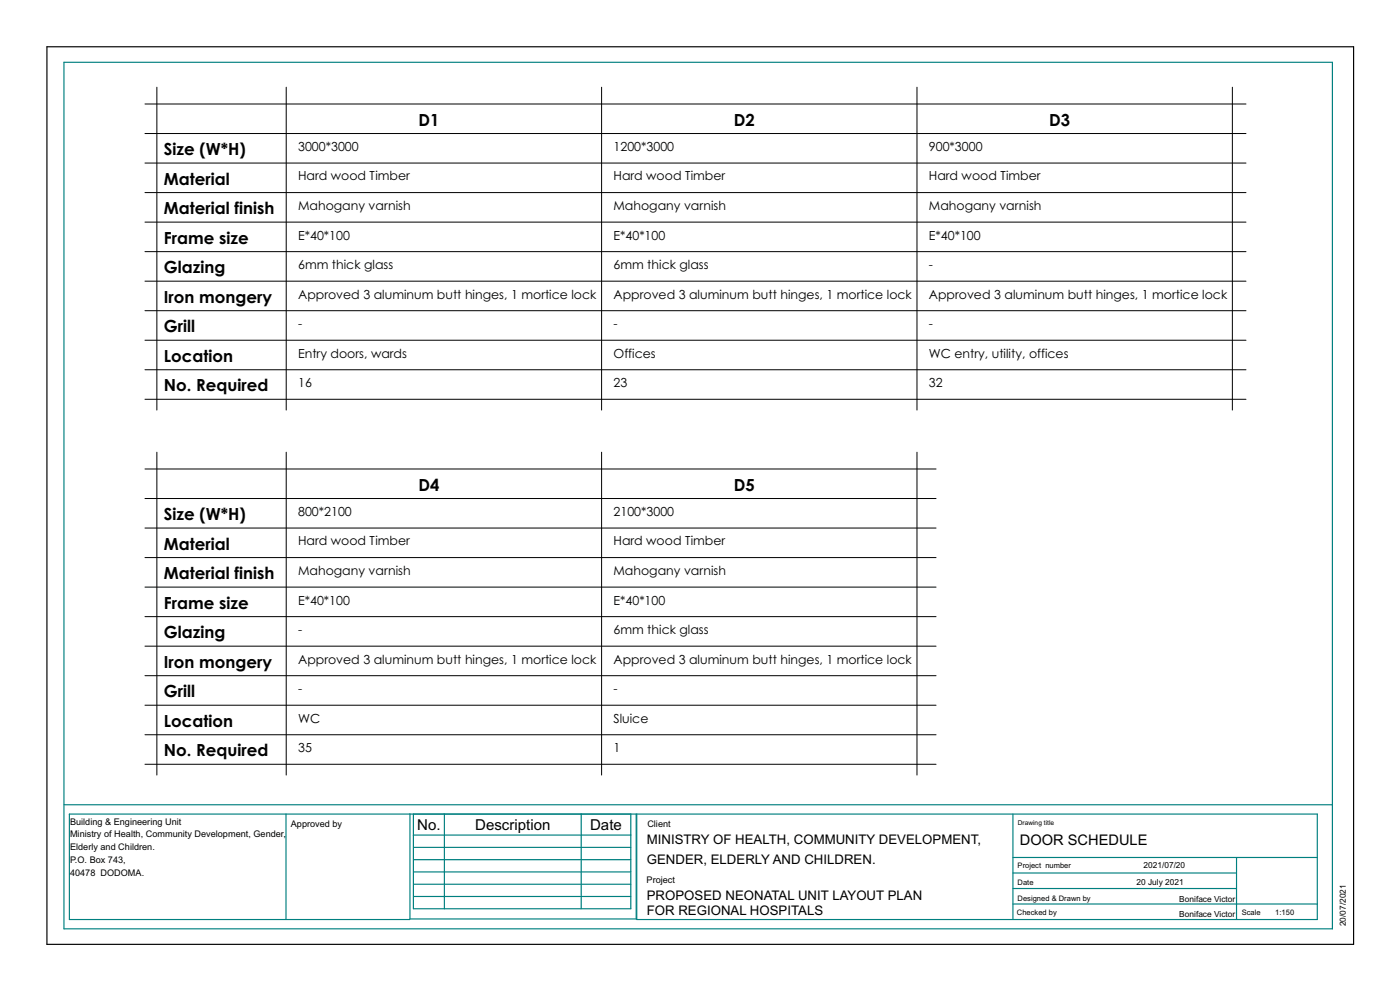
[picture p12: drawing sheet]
<svg xmlns="http://www.w3.org/2000/svg" width="420mm" height="297mm" viewBox="0 0 420 297" stroke-linecap="round" stroke-linejoin="round" font-family="sans-serif">
<defs><g id="words">
<g font-size="5">
<text x="125.5" y="37.6">D1</text>
<text x="220.1" y="37.6">D2</text>
<text x="314.7" y="37.6">D3</text>
<text x="49.1" y="46.5">Size (W*H)</text>
<text x="49.1" y="55.3">Material</text>
<text x="49.1" y="64.2">Material finish</text>
<text x="49.1" y="73">Frame size</text>
<text x="49.1" y="81.9">Glazing</text>
<text x="49.1" y="90.7">Iron mongery</text>
<text x="49.1" y="99.6">Grill</text>
<text x="49.1" y="108.4">Location</text>
<text x="49.1" y="117.3">No. Required</text>
<text x="125.5" y="147">D4</text>
<text x="220.1" y="147">D5</text>
<text x="49.1" y="155.9">Size (W*H)</text>
<text x="49.1" y="164.7">Material</text>
<text x="49.1" y="173.6">Material finish</text>
<text x="49.1" y="182.4">Frame size</text>
<text x="49.1" y="191.3">Glazing</text>
<text x="49.1" y="200.1">Iron mongery</text>
<text x="49.1" y="209">Grill</text>
<text x="49.1" y="217.8">Location</text>
<text x="49.1" y="226.7">No. Required</text>
</g>
<g font-size="4.5">
<text x="125.2" y="248.7">No.</text>
<text x="142.5" y="248.7">Description</text>
<text x="177" y="248.7">Date</text>
</g>
<text font-size="4.4" x="305.9" y="253.2">DOOR SCHEDULE</text>
<g font-size="4">
<text x="194" y="253.1">MINISTRY OF HEALTH, COMMUNITY DEVELOPMENT,</text>
<text x="194" y="258.9">GENDER, ELDERLY AND CHILDREN.</text>
<text x="194.1" y="269.8">PROPOSED NEONATAL UNIT LAYOUT PLAN</text>
<text x="194.1" y="274.3">FOR REGIONAL HOSPITALS</text>
</g>
<g font-size="3.7">
<text x="89.4" y="45.2">3000*3000</text>
<text x="184" y="45.2">1200*3000</text>
<text x="278.7" y="45.2">900*3000</text>
<text x="89.4" y="54.1">Hard wood Timber</text>
<text x="184" y="54.1">Hard wood Timber</text>
<text x="278.7" y="54.1">Hard wood Timber</text>
<text x="89.4" y="62.9">Mahogany varnish</text>
<text x="184" y="62.9">Mahogany varnish</text>
<text x="278.7" y="62.9">Mahogany varnish</text>
<text x="89.4" y="71.8">E*40*100</text>
<text x="184" y="71.8">E*40*100</text>
<text x="278.7" y="71.8">E*40*100</text>
<text x="89.4" y="80.6">6mm thick glass</text>
<text x="184" y="80.6">6mm thick glass</text>
<text x="278.7" y="80.6">-</text>
<text x="89.4" y="89.5">Approved 3 aluminum butt hinges, 1 mortice lock</text>
<text x="184" y="89.5">Approved 3 aluminum butt hinges, 1 mortice lock</text>
<text x="278.7" y="89.5">Approved 3 aluminum butt hinges, 1 mortice lock</text>
<text x="89.4" y="98.3">-</text>
<text x="184" y="98.3">-</text>
<text x="278.7" y="98.3">-</text>
<text x="89.4" y="107.2">Entry doors, wards</text>
<text x="184" y="107.2">Offices</text>
<text x="278.7" y="107.2">WC entry, utility, offices</text>
<text x="89.4" y="116">16</text>
<text x="184" y="116">23</text>
<text x="278.7" y="116">32</text>
<text x="89.4" y="154.6">800*2100</text>
<text x="184" y="154.6">2100*3000</text>
<text x="89.4" y="163.5">Hard wood Timber</text>
<text x="184" y="163.5">Hard wood Timber</text>
<text x="89.4" y="172.3">Mahogany varnish</text>
<text x="184" y="172.3">Mahogany varnish</text>
<text x="89.4" y="181.2">E*40*100</text>
<text x="184" y="181.2">E*40*100</text>
<text x="89.4" y="190">-</text>
<text x="184" y="190">6mm thick glass</text>
<text x="89.4" y="198.9">Approved 3 aluminum butt hinges, 1 mortice lock</text>
<text x="184" y="198.9">Approved 3 aluminum butt hinges, 1 mortice lock</text>
<text x="89.4" y="207.7">-</text>
<text x="184" y="207.7">-</text>
<text x="89.4" y="216.6">WC</text>
<text x="184" y="216.6">Sluice</text>
<text x="89.4" y="225.4">35</text>
<text x="184" y="225.4">1</text>
</g>
<g font-size="2.7">
<text x="21" y="247.2">Building &amp; Engineering Unit</text>
<text x="21" y="251">Ministry of Health, Community Development, Gender,</text>
<text x="87.3" y="247.9">Approved by</text>
<text x="194.2" y="247.8">Client</text>
<text x="21" y="254.8">Elderly and Children.</text>
<text x="21" y="258.6">P.O. Box 743,</text>
<text x="21" y="262.4">40478 DODOMA.</text>
<text x="194" y="264.6">Project</text>
</g>
<g font-size="2.5">
<text x="343" y="260.2">2021/07/20</text>
<text x="340.9" y="265.1">20 July 2021</text>
<text x="353.8" y="270.3">Boniface Victor</text>
<text x="353.8" y="275">Boniface Victor</text>
<text x="403.8" y="277.6" transform="rotate(-90 403.8 277.6)">20/07/2021</text>
</g>
<g font-size="2.3">
<text x="305.3" y="260.3">Project number</text>
<text x="305.3" y="270">Designed &amp; Drawn by</text>
<text x="305.3" y="265.1">Date</text>
<text x="305.1" y="274.3">Checked by</text>
<text x="372.5" y="274.3">Scale</text>
<text x="382.6" y="274.3">1:150</text>
</g>
<text font-size="2" x="305.3" y="247.4">Drawing title</text>
<text font-size="1.4" fill="#fff" x="13.8" y="283.3">GSPublisherVersion 0.16.100.100</text>
</g></defs>
<!-- layer: Structural - Bearing -->
<g fill="none" stroke="#000" stroke-width=".3">
<path d="M43.5 31.2h330.3M47.1 26.1v96.8M85.9 26.1v96.8M180.5 26.1v96.8M275.1 26.1v96.8M369.7 26.1v96.8M43.5 48.9h330.3M43.5 57.7h330.3M43.5 40h330.3M43.5 66.6h330.3M43.5 75.4h330.3M43.5 84.3h330.3"/>
<path d="M43.5 93.1h330.3M43.5 102h330.3M43.5 110.8h330.3M43.5 119.7h330.3M47.1 135.5v96.8M85.9 135.5v96.8M180.5 135.5v96.8M275.1 135.5v96.8M43.5 158.3h237.3M43.5 149.4h237.3M43.5 140.6h237.3M43.5 167.1h237.3"/>
<path d="M43.5 176h237.3M43.5 184.8h237.3M43.5 193.7h237.3M43.5 202.5h237.3M43.5 211.4h237.3M43.5 220.2h237.3M43.5 229.1h237.3"/>
</g>
<g fill="none" stroke="#008080" stroke-width=".35">
<path d="M19.2 18.7h380.5v259.7h-380.5zM19.2 241.2h380.5M85.8 244v31.6M123 244v31.4h67.9v-31.4h-170.1v31.6h102.1M124 244v28.4h65.2v-28.4M124 257.6h65.2M124 254h65.2M124 250.3h65.2M133.3 244v28.4M174.4 244v28.4M191 244h204.2v31.6h-204.2zM303.9 257h91.3"/>
<path d="M303.9 244v31.6M371 257v18.6M124 268.7h65.2M124 265h65.2M124 261.3h65.2M303.9 261.6h67.1M303.9 266.3h67.1M303.9 270.9h91.3"/>
</g>
<path d="M14.1 14h392v269h-392z" fill="none" stroke="#000" stroke-width=".35"/>
<use href="#words"/>
</svg>
